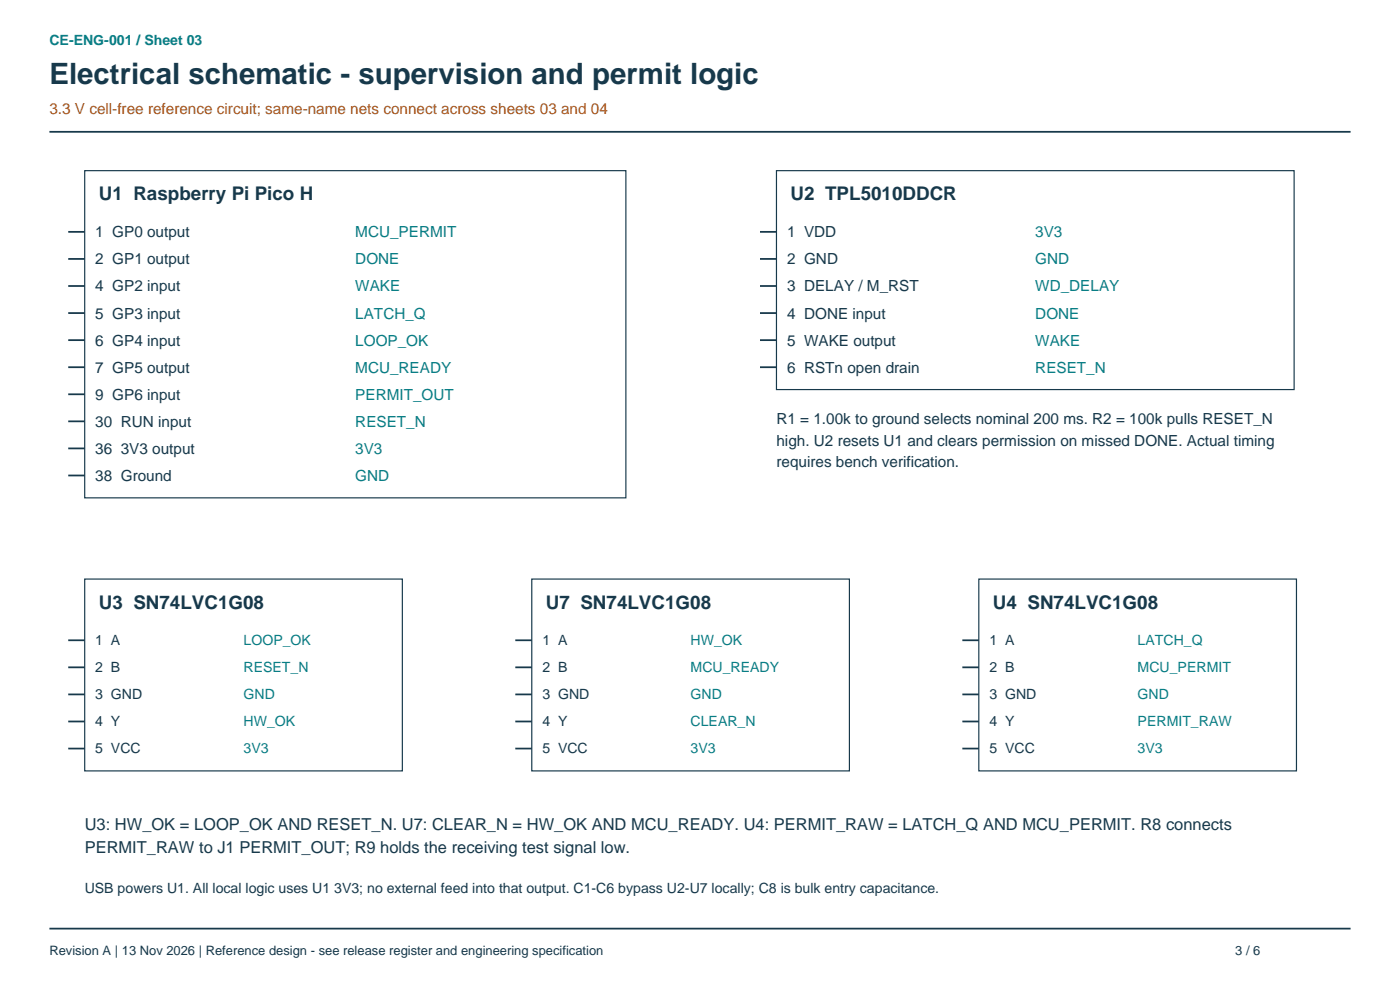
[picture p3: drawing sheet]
<svg xmlns="http://www.w3.org/2000/svg" width="420mm" height="297mm" viewBox="0 0 420 297" stroke-linecap="round" stroke-linejoin="round" font-family="sans-serif">
<defs><g id="words">
<text font-size="8.8" fill="#17394b" x="14.8" y="25.2">Electrical schematic - supervision and permit logic</text>
<g font-size="5.6" fill="#17394b">
<text x="29.6" y="60">U1 Raspberry Pi Pico H</text>
<text x="237.1" y="60">U2 TPL5010DDCR</text>
<text x="29.6" y="182.4">U3 SN74LVC1G08</text>
<text x="163.7" y="182.4">U7 SN74LVC1G08</text>
<text x="297.7" y="182.4">U4 SN74LVC1G08</text>
</g>
<g font-size="4.9" fill="#17394b">
<text x="25.4" y="248.9">U3: HW_OK = LOOP_OK AND RESET_N. U7: CLEAR_N = HW_OK AND MCU_READY. U4: PERMIT_RAW = LATCH_Q AND MCU_PERMIT. R8 connects</text>
<text x="25.4" y="255.6">PERMIT_RAW to J1 PERMIT_OUT; R9 holds the receiving test signal low.</text>
</g>
<text font-size="4.6" fill="#a85418" x="14.8" y="34.1">3.3 V cell-free reference circuit; same-name nets connect across sheets 03 and 04</text>
<g font-size="4.6" fill="#17394b">
<text x="28.6" y="71.1">1 GP0 output</text>
<text x="236" y="71.1">1 VDD</text>
<text x="28.6" y="79.3">2 GP1 output</text>
<text x="236" y="79.3">2 GND</text>
<text x="28.6" y="87.4">4 GP2 input</text>
<text x="236" y="87.4">3 DELAY / M_RST</text>
<text x="28.6" y="95.5">5 GP3 input</text>
<text x="236" y="95.5">4 DONE input</text>
<text x="28.6" y="103.6">6 GP4 input</text>
<text x="236" y="103.6">5 WAKE output</text>
<text x="28.6" y="111.7">7 GP5 output</text>
<text x="236" y="111.7">6 RSTn open drain</text>
<text x="28.6" y="119.8">9 GP6 input</text>
<text x="28.6" y="127.9">30 RUN input</text>
<text x="232.8" y="127.2">R1 = 1.00k to ground selects nominal 200 ms. R2 = 100k pulls RESET_N</text>
<text x="28.6" y="136.1">36 3V3 output</text>
<text x="232.8" y="133.6">high. U2 resets U1 and clears permission on missed DONE. Actual timing</text>
<text x="232.8" y="139.9">requires bench verification.</text>
<text x="28.6" y="144.2">38 Ground</text>
</g>
<g font-size="4.6" fill="#087e85">
<text x="106.5" y="71.1">MCU_PERMIT</text>
<text x="310.4" y="71.1">3V3</text>
<text x="106.5" y="79.3">DONE</text>
<text x="310.4" y="79.3">GND</text>
<text x="106.5" y="87.4">WAKE</text>
<text x="310.4" y="87.4">WD_DELAY</text>
<text x="106.5" y="95.5">LATCH_Q</text>
<text x="310.4" y="95.5">DONE</text>
<text x="106.5" y="103.6">LOOP_OK</text>
<text x="310.4" y="103.6">WAKE</text>
<text x="106.5" y="111.7">MCU_READY</text>
<text x="310.4" y="111.7">RESET_N</text>
<text x="106.5" y="119.8">PERMIT_OUT</text>
<text x="106.5" y="127.9">RESET_N</text>
<text x="106.5" y="136.1">3V3</text>
<text x="106.5" y="144.2">GND</text>
</g>
<g font-size="4.2" fill="#087e85">
<text x="14.8" y="13.3">CE-ENG-001 / Sheet 03</text>
<text x="73" y="193.3">LOOP_OK</text>
<text x="207.1" y="193.3">HW_OK</text>
<text x="341.1" y="193.3">LATCH_Q</text>
<text x="73" y="201.4">RESET_N</text>
<text x="207.1" y="201.4">MCU_READY</text>
<text x="341.1" y="201.4">MCU_PERMIT</text>
<text x="73" y="209.5">GND</text>
<text x="207.1" y="209.5">GND</text>
<text x="341.1" y="209.5">GND</text>
<text x="73" y="217.6">HW_OK</text>
<text x="207.1" y="217.6">CLEAR_N</text>
<text x="341.1" y="217.6">PERMIT_RAW</text>
<text x="73" y="225.7">3V3</text>
<text x="207.1" y="225.7">3V3</text>
<text x="341.1" y="225.7">3V3</text>
</g>
<g font-size="4.2" fill="#17394b">
<text x="28.6" y="193.3">1 A</text>
<text x="162.6" y="193.3">1 A</text>
<text x="296.7" y="193.3">1 A</text>
<text x="28.6" y="201.4">2 B</text>
<text x="162.6" y="201.4">2 B</text>
<text x="296.7" y="201.4">2 B</text>
<text x="28.6" y="209.5">3 GND</text>
<text x="162.6" y="209.5">3 GND</text>
<text x="296.7" y="209.5">3 GND</text>
<text x="28.6" y="217.6">4 Y</text>
<text x="162.6" y="217.6">4 Y</text>
<text x="296.7" y="217.6">4 Y</text>
<text x="28.6" y="225.7">5 VCC</text>
<text x="162.6" y="225.7">5 VCC</text>
<text x="296.7" y="225.7">5 VCC</text>
<text x="25.4" y="267.7">USB powers U1. All local logic uses U1 3V3; no external feed into that output. C1-C6 bypass U2-U7 locally; C8 is bulk entry capacitance.</text>
</g>
<g font-size="3.9" fill="#17394b">
<text x="14.8" y="286.1">Revision A | 13 Nov 2026 | Reference design - see release register and engineering specification</text>
<text x="370.4" y="286.1">3 / 6</text>
</g>
</g></defs>
<path d="M14.8 39.5h390.2" fill="none" stroke="#17394b" stroke-width=".53"/>
<path d="M25.4 51.2h162.3v98h-162.3z" fill-rule="evenodd" fill="#fff" stroke="#17394b" stroke-width=".35"/>
<path d="M20.5 69.5h4.9M20.5 77.6h4.9M20.5 85.7h4.9M20.5 93.8h4.9M20.5 102h4.9M20.5 110.1h4.9M20.5 118.2h4.9M20.5 126.3h4.9M20.5 134.4h4.9M20.5 142.5h4.9" fill="none" stroke="#17394b" stroke-width=".53"/>
<path d="M232.8 51.2h155.3v65.6h-155.3z" fill-rule="evenodd" fill="#fff" stroke="#17394b" stroke-width=".35"/>
<path d="M227.9 69.5h4.9M227.9 77.6h4.9M227.9 85.7h4.9M227.9 93.8h4.9M227.9 102h4.9M227.9 110.1h4.9" fill="none" stroke="#17394b" stroke-width=".53"/>
<path d="M25.4 173.6h95.2v57.5h-95.2z" fill-rule="evenodd" fill="#fff" stroke="#17394b" stroke-width=".35"/>
<path d="M20.5 191.9h4.9M20.5 200h4.9M20.5 208.1h4.9M20.5 216.3h4.9M20.5 224.4h4.9" fill="none" stroke="#17394b" stroke-width=".53"/>
<path d="M159.5 173.6h95.2v57.5h-95.2z" fill-rule="evenodd" fill="#fff" stroke="#17394b" stroke-width=".35"/>
<path d="M154.5 191.9h5M154.5 200h5M154.5 208.1h5M154.5 216.3h5M154.5 224.4h5" fill="none" stroke="#17394b" stroke-width=".53"/>
<path d="M293.5 173.6h95.3v57.5h-95.3z" fill-rule="evenodd" fill="#fff" stroke="#17394b" stroke-width=".35"/>
<path d="M288.6 191.9h4.9M288.6 200h4.9M288.6 208.1h4.9M288.6 216.3h4.9M288.6 224.4h4.9M14.8 278.3h390.2" fill="none" stroke="#17394b" stroke-width=".53"/>
<use href="#words"/>
</svg>
